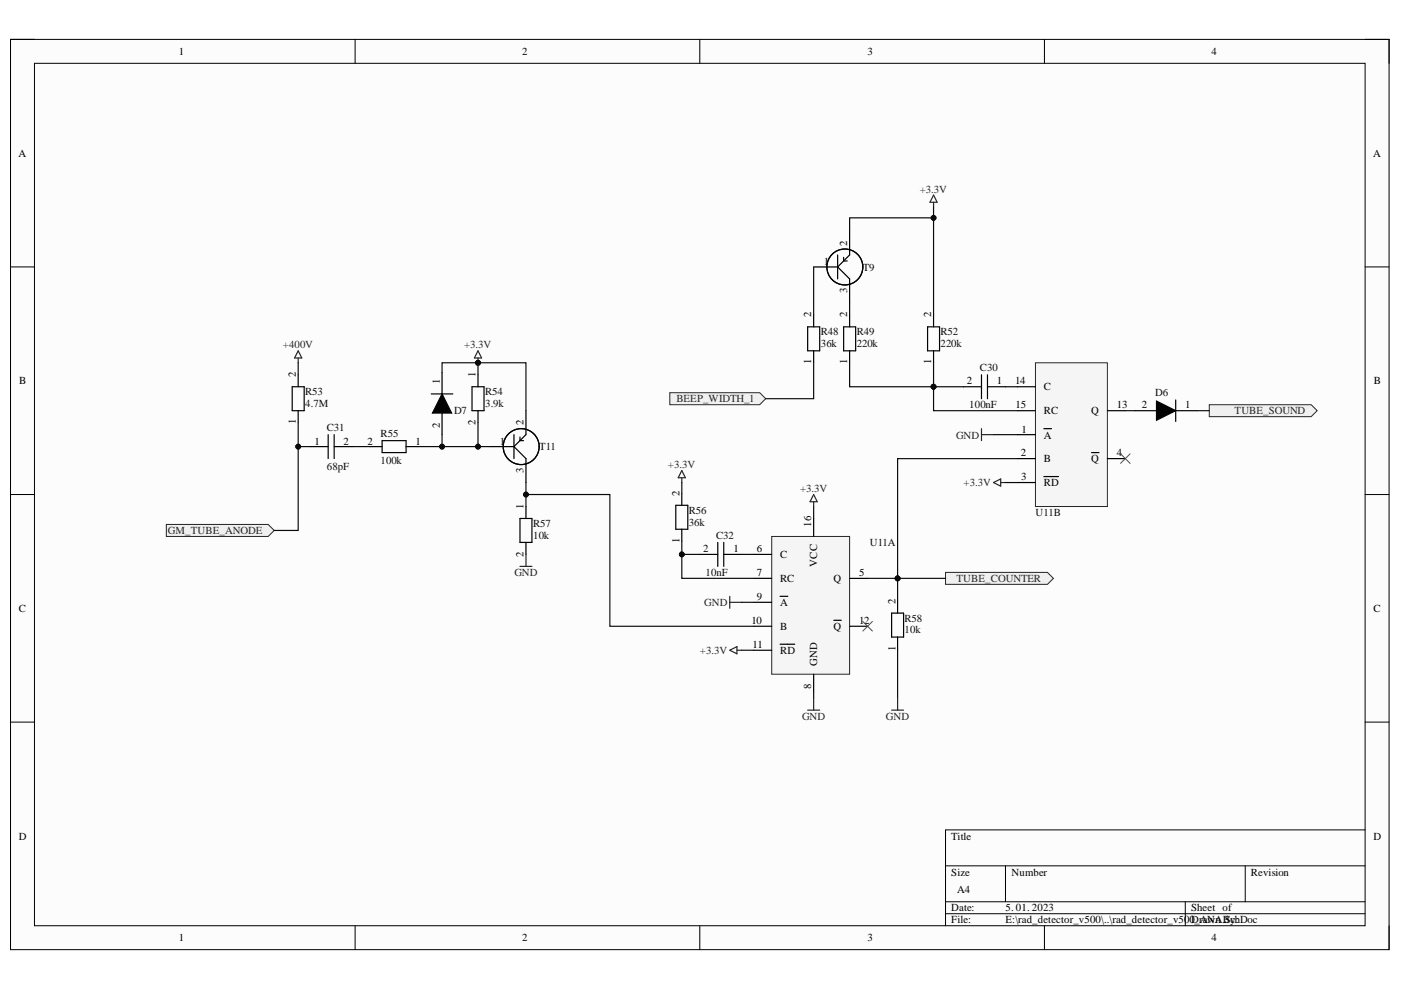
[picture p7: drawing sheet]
<svg xmlns="http://www.w3.org/2000/svg" width="297mm" height="210mm" viewBox="0 0 297 210" stroke-linecap="round" stroke-linejoin="round" font-family="sans-serif">
<defs><g id="words">
<g font-size="2.3">
<text x="37.9" y="11.7">1</text>
<text x="110.7" y="11.7">2</text>
<text x="183.9" y="11.7">3</text>
<text x="256.8" y="11.7">4</text>
<text x="3.9" y="33.3">A</text>
<text x="291.1" y="33.3">A</text>
<text x="179.6" y="52.1" transform="rotate(-90 179.6 52.1)">2</text>
<text x="174.7" y="56.1">1</text>
<text x="179.6" y="62.1" transform="rotate(-90 179.6 62.1)">3</text>
<text x="172" y="67.3" transform="rotate(-90 172 67.3)">2</text>
<text x="179.6" y="67.3" transform="rotate(-90 179.6 67.3)">2</text>
<text x="197.5" y="67.3" transform="rotate(-90 197.5 67.3)">2</text>
<text x="172" y="77.3" transform="rotate(-90 172 77.3)">1</text>
<text x="179.6" y="77.3" transform="rotate(-90 179.6 77.3)">1</text>
<text x="197.5" y="77.3" transform="rotate(-90 197.5 77.3)">1</text>
<text x="4.1" y="81.5">B</text>
<text x="62.7" y="80" transform="rotate(-90 62.7 80)">2</text>
<text x="93.2" y="81.5" transform="rotate(-90 93.2 81.5)">1</text>
<text x="100.8" y="80" transform="rotate(-90 100.8 80)">1</text>
<text x="205" y="81.5">2</text>
<text x="211.3" y="81.5">1</text>
<text x="215.2" y="81.5">14</text>
<text x="221.3" y="82.8">C</text>
<text x="291.3" y="81.5">B</text>
<text x="62.7" y="89.9" transform="rotate(-90 62.7 89.9)">1</text>
<text x="215.3" y="86.6">15</text>
<text x="221.3" y="87.8">RC</text>
<text x="231.4" y="87.8">Q</text>
<text x="236.8" y="86.6">13</text>
<text x="242.1" y="86.6">2</text>
<text x="251.3" y="86.6">1</text>
<text x="66.7" y="94.2">1</text>
<text x="72.8" y="94.2">2</text>
<text x="77.9" y="94.2">2</text>
<text x="88.1" y="94.2">1</text>
<text x="93.2" y="90.7" transform="rotate(-90 93.2 90.7)">2</text>
<text x="100.8" y="90.2" transform="rotate(-90 100.8 90.2)">2</text>
<text x="106" y="94.2">1</text>
<text x="111" y="90.1" transform="rotate(-90 111 90.1)">2</text>
<text x="216.6" y="91.7">1</text>
<text x="221.3" y="93">A</text>
<text x="111" y="100.2" transform="rotate(-90 111 100.2)">3</text>
<text x="216.4" y="96.8">2</text>
<text x="216.5" y="101.9">3</text>
<text x="221.3" y="98.1">B</text>
<text x="231.4" y="98.1">Q</text>
<text x="236.8" y="96.8">4</text>
<text x="111" y="107.9" transform="rotate(-90 111 107.9)">1</text>
<text x="144.1" y="105.1" transform="rotate(-90 144.1 105.1)">2</text>
<text x="221.3" y="103.1">RD</text>
<text x="172" y="111.7" transform="rotate(-90 172 111.7)">16</text>
<text x="111" y="118.1" transform="rotate(-90 111 118.1)">2</text>
<text x="144.1" y="115.1" transform="rotate(-90 144.1 115.1)">1</text>
<text x="149.1" y="117.1">2</text>
<text x="155.5" y="117.1">1</text>
<text x="160.5" y="117.1">6</text>
<text x="165.4" y="118.3">C</text>
<text x="160.5" y="122.1">7</text>
<text x="165.4" y="123.4">RC</text>
<text x="173.3" y="120.1" transform="rotate(-90 173.3 120.1)">VCC</text>
<text x="176.7" y="123.4">Q</text>
<text x="182.1" y="122.1">5</text>
<text x="4" y="129.8">C</text>
<text x="160.5" y="127.2">9</text>
<text x="165.4" y="128.5">A</text>
<text x="189.8" y="128" transform="rotate(-90 189.8 128)">2</text>
<text x="291.2" y="129.8">C</text>
<text x="159.3" y="132.3">10</text>
<text x="159.6" y="137.4">11</text>
<text x="165.4" y="133.6">B</text>
<text x="176.7" y="133.6">Q</text>
<text x="182.1" y="132.3">12</text>
<text x="189.8" y="138" transform="rotate(-90 189.8 138)">1</text>
<text x="165.4" y="138.6">RD</text>
<text x="173.3" y="141.2" transform="rotate(-90 173.3 141.2)">GND</text>
<text x="172" y="146" transform="rotate(-90 172 146)">8</text>
<text x="4" y="178">D</text>
<text x="201.7" y="178">Title</text>
<text x="291.2" y="178">D</text>
<text x="201.7" y="185.6">Size</text>
<text x="214.5" y="185.6">Number</text>
<text x="265.2" y="185.6">Revision</text>
<text x="203" y="189.4">A4</text>
<text x="201.7" y="193.2">Date:</text>
<text x="201.7" y="195.8">File:</text>
<text x="213.2" y="193.2">5. 01. 2023</text>
<text x="213.2" y="195.8">E:\rad_detector_v500\..\rad_detector_v500D_rawn By:</text>
<text x="252.5" y="193.2">Sheet of</text>
<text x="254.4" y="195.8">ANA.SchDoc</text>
<text x="37.9" y="199.6">1</text>
<text x="110.7" y="199.6">2</text>
<text x="183.9" y="199.6">3</text>
<text x="256.8" y="199.6">4</text>
</g>
<g font-size="2.3" fill="#262626">
<text x="195" y="40.9">+3.3V</text>
<text x="60" y="73.9">+400V</text>
<text x="98.4" y="73.9">+3.3V</text>
<text x="143.4" y="85.3">BEEP_WIDTH_1</text>
<text x="261.8" y="87.8">TUBE_SOUND</text>
<text x="202.7" y="93">GND</text>
<text x="141.6" y="99.3">+3.3V</text>
<text x="169.6" y="104.4">+3.3V</text>
<text x="204.3" y="103.1">+3.3V</text>
<text x="35.6" y="113.3">GM_TUBE_ANODE</text>
<text x="109" y="122.1">GND</text>
<text x="202.8" y="123.4">TUBE_COUNTER</text>
<text x="149.3" y="128.5">GND</text>
<text x="148.4" y="138.6">+3.3V</text>
<text x="170" y="152.7">GND</text>
<text x="187.8" y="152.7">GND</text>
</g>
<g font-size="2.3" fill="#0e0e0e">
<text x="182.9" y="57.4">T9</text>
<text x="174" y="71.1">R48</text>
<text x="181.6" y="71.1">R49</text>
<text x="199.4" y="71.1">R52</text>
<text x="174" y="73.6">36k</text>
<text x="181.6" y="73.6">220k</text>
<text x="199.4" y="73.6">220k</text>
<text x="64.7" y="83.8">R53</text>
<text x="102.9" y="83.8">R54</text>
<text x="207.8" y="78.7">C30</text>
<text x="64.7" y="86.3">4.7M</text>
<text x="96.3" y="87.8">D7</text>
<text x="102.9" y="86.3">3.9k</text>
<text x="205.5" y="86.6">100nF</text>
<text x="244.9" y="84">D6</text>
<text x="69.3" y="91.5">C31</text>
<text x="80.7" y="92.7">R55</text>
<text x="114.3" y="95.5">T11</text>
<text x="69.3" y="99.6">68pF</text>
<text x="80.7" y="98.3">100k</text>
<text x="113" y="111.7">R57</text>
<text x="146" y="109">R56</text>
<text x="146" y="111.5">36k</text>
<text x="219.5" y="109.5">U11B</text>
<text x="113" y="114.3">10k</text>
<text x="151.9" y="114.3">C32</text>
<text x="184.4" y="115.8">U11A</text>
<text x="149.6" y="122.1">10nF</text>
<text x="191.8" y="131.8">R58</text>
<text x="191.8" y="134.3">10k</text>
</g>
</g></defs>
<path d="M2.2 8.4h292.3v192.9h-292.3z" fill-rule="evenodd" fill="#fcfcfc"/>
<path d="M2.2 8.4h292.3v192.9h-292.3z" fill="none" stroke="#000" stroke-width=".21"/>
<path d="M7.3 13.4h282.1v182.9h-282.1z" fill-rule="evenodd" fill="#fcfcfc"/>
<g fill="none" stroke="#000" stroke-width=".21">
<path d="M2.2 8.3h5.1M7.3 13.4h282.1v182.9h-282.1zM75.3 8.3v5.1M148.4 8.3v5.1M221.4 8.4v5M289.4 8.4h5.1v5M2.2 56.6h5.1M289.4 56.6h5.1M2.2 104.9h5.1M289.4 104.9h5.1M2.2 153.1h5.1M289.4 153.1h5.1"/>
<path d="M289.4 176h-88.9v20.3M75.3 196.3v5M148.4 196.3v5M200.5 183.6h88.9M200.5 191.2h88.9M200.5 193.7h88.9M213.2 183.6v7.6M221.4 196.3v5M251.3 191.2v5.1M264 183.6v7.6M294.5 196.3v5"/>
</g>
<g fill="none" stroke="#000" stroke-width=".25">
<path d="M63.2 79.5v2.5M93.7 78.9v4.6M101.3 79.5v2.5M62 82h2.5v5.1h-2.5zM63.2 87.1v2.5M65.8 94.7h3.8M69.6 92.2v5M70.8 92.2v5M70.8 94.7h3.9M78.5 94.7h2.5M81 93.4h5.1v2.6h-5.1zM86.1 94.7h2.5"/>
<path d="M91.4 83.5h4.6M93.7 83.5l2.1 4.1h-4.1zM93.7 87.6v4.6M100.1 82h2.5v5.1h-2.5zM101.3 87.1v2.5M103.9 94.7h5.1M109 92.2v5M109 94.7l2.5 2.5v5.1M110.2 92.7v.7h.8M111.5 87.1v5.1l-2.5 2.5"/>
<circle cx="110.5" cy="94.7" r="3.8"/>
</g>
<path d="M93.7 83.5l2.1 4.1h-4.1z" fill-rule="evenodd" fill="#000"/>
<path d="M101.3 74.4l.8 1.5h-1.5zM101.3 75.9v1" fill="none" stroke="#262626" stroke-width=".25"/>
<circle cx="101.3" cy="76.9" r=".51" fill="#0e0e0e"/>
<circle cx="101.3" cy="76.9" r=".51" fill="none" stroke="#0e0e0e" stroke-width=".21"/>
<path d="M110.2 109.9h2.6v5.1h-2.6zM111.5 107.4v2.5M111.5 115v2.5" fill="none" stroke="#000" stroke-width=".25"/>
<path d="M63.2 74.4l.8 1.5h-1.5zM63.2 75.9v1M111.5 117.5v2.6M110.2 120.1h2.6" fill="none" stroke="#262626" stroke-width=".25"/>
<path d="M35.3 111.2h21.6l1.2 1.3-1.2 1.2h-21.6z" fill-rule="evenodd" fill="#f0f0f0"/>
<path d="M35.3 111.2h21.6l1.2 1.3-1.2 1.2h-21.6z" fill="none" stroke="#262626" stroke-width=".21"/>
<g fill="none" stroke="#000" stroke-width=".25">
<path d="M172.5 56.6h5.1M177.6 56.6l2.5 2.5v5.1M177.6 54.1v5M178.9 54.6v.7h.7M180.1 49v5.1l-2.5 2.5M171.2 69.3h2.6v5.1h-2.6zM172.5 66.8v2.5M172.5 74.4v2.5M178.9 69.3h2.5v5.1h-2.5zM180.1 66.8v2.5M180.1 74.4v2.5M196.7 69.3h2.5v5.1h-2.5z"/>
<path d="M197.9 66.8v2.5M197.9 74.4v2.5M208.1 79.5v5M209.4 79.5v5M204.3 82h3.8M209.4 82h3.8M240.6 87.1h4.6M245.2 85l4.1 2.1-4.1 2zM249.3 84.8v4.6M249.3 87.1h4.5M143.3 107.1h2.5v5.1h-2.5zM144.6 104.6v2.5"/>
<path d="M144.6 112.2v2.6M148.4 117.5h3.8M152.2 115v5.1M153.4 115v5.1M153.4 117.5h3.9M189 130h2.6v5.1h-2.6zM190.3 127.5v2.5M190.3 135.1v2.5"/>
<circle cx="179.1" cy="56.6" r="3.8"/>
</g>
<path d="M245.2 85l4.1 2.1-4.1 2z" fill-rule="evenodd" fill="#000"/>
<path d="M197.9 41.4l.8 1.5h-1.5zM197.9 42.9v1M144.6 99.8l.7 1.5h-1.5zM144.6 101.3v1M172.5 104.9l.8 1.5h-1.6zM172.5 106.4v1M154.7 137.9l1.5-.8v1.5zM156.2 137.9h1.1" fill="none" stroke="#262626" stroke-width=".25"/>
<path d="M219.5 76.9h15.3v30.5h-15.3z" fill-rule="evenodd" fill="#f5f5f5"/>
<path d="M219.5 76.9h15.3v30.5h-15.3z" fill="none" stroke="#262626" stroke-width=".21"/>
<path d="M215.7 82h3.8M215.7 87.1h3.8M215.7 92.2h3.8M215.7 97.2h3.8M221.3 90.9h1.6M231.4 96h1.6M234.8 87.1h3.8M234.8 97.2h3.8M215.7 102.3h3.8M221.3 101h3.1" fill="none" stroke="#000" stroke-width=".25"/>
<path d="M74.7 94.7h3.8M111.5 102.3v5.1" fill="none" stroke="#0e0e0e" stroke-width=".25"/>
<circle cx="111.5" cy="104.9" r=".51" fill="#0e0e0e"/>
<circle cx="111.5" cy="104.9" r=".51" fill="none" stroke="#0e0e0e" stroke-width=".21"/>
<path d="M63.2 76.9v2.6M101.3 89.6v5.1" fill="none" stroke="#0e0e0e" stroke-width=".25"/>
<circle cx="101.3" cy="94.7" r=".51" fill="#0e0e0e"/>
<circle cx="101.3" cy="94.7" r=".51" fill="none" stroke="#0e0e0e" stroke-width=".21"/>
<path d="M101.3 76.9v2.6" fill="none" stroke="#0e0e0e" stroke-width=".25"/>
<circle cx="101.3" cy="76.9" r=".51" fill="#0e0e0e"/>
<circle cx="101.3" cy="76.9" r=".51" fill="none" stroke="#0e0e0e" stroke-width=".21"/>
<path d="M93.7 92.2v2.5" fill="none" stroke="#0e0e0e" stroke-width=".25"/>
<circle cx="93.7" cy="94.7" r=".51" fill="#0e0e0e"/>
<circle cx="93.7" cy="94.7" r=".51" fill="none" stroke="#0e0e0e" stroke-width=".21"/>
<path d="M63.2 94.7h2.6" fill="none" stroke="#0e0e0e" stroke-width=".25"/>
<circle cx="63.2" cy="94.7" r=".51" fill="#0e0e0e"/>
<circle cx="63.2" cy="94.7" r=".51" fill="none" stroke="#0e0e0e" stroke-width=".21"/>
<path d="M144.6 114.8v2.7h3.8" fill="none" stroke="#0e0e0e" stroke-width=".25"/>
<circle cx="144.6" cy="117.5" r=".51" fill="#0e0e0e"/>
<circle cx="144.6" cy="117.5" r=".51" fill="none" stroke="#0e0e0e" stroke-width=".21"/>
<path d="M180.1 76.9v5.1h17.8M190.3 137.6v10.4" fill="none" stroke="#0e0e0e" stroke-width=".25"/>
<circle cx="197.9" cy="82" r=".51" fill="#0e0e0e"/>
<circle cx="197.9" cy="82" r=".51" fill="none" stroke="#0e0e0e" stroke-width=".21"/>
<path d="M172.5 56.6v10.2M180.1 64.2v2.6M63.2 89.6v22.9h-5.1M213.2 82h2.5M238.6 87.1h2" fill="none" stroke="#0e0e0e" stroke-width=".25"/>
<circle cx="63.2" cy="94.7" r=".51" fill="#0e0e0e"/>
<circle cx="63.2" cy="94.7" r=".51" fill="none" stroke="#0e0e0e" stroke-width=".21"/>
<path d="M88.6 94.7h15.3" fill="none" stroke="#0e0e0e" stroke-width=".25"/>
<circle cx="101.3" cy="94.7" r=".51" fill="#0e0e0e"/>
<circle cx="101.3" cy="94.7" r=".51" fill="none" stroke="#0e0e0e" stroke-width=".21"/>
<circle cx="93.7" cy="94.7" r=".51" fill="#0e0e0e"/>
<circle cx="93.7" cy="94.7" r=".51" fill="none" stroke="#0e0e0e" stroke-width=".21"/>
<path d="M197.9 76.9v10.2h17.8" fill="none" stroke="#0e0e0e" stroke-width=".25"/>
<circle cx="197.9" cy="82" r=".51" fill="#0e0e0e"/>
<circle cx="197.9" cy="82" r=".51" fill="none" stroke="#0e0e0e" stroke-width=".21"/>
<path d="M93.7 78.9v-2h17.8v10.2" fill="none" stroke="#0e0e0e" stroke-width=".25"/>
<circle cx="101.3" cy="76.9" r=".51" fill="#0e0e0e"/>
<circle cx="101.3" cy="76.9" r=".51" fill="none" stroke="#0e0e0e" stroke-width=".21"/>
<path d="M197.9 43.9v2.3" fill="none" stroke="#0e0e0e" stroke-width=".25"/>
<circle cx="197.9" cy="46.2" r=".51" fill="#0e0e0e"/>
<circle cx="197.9" cy="46.2" r=".51" fill="none" stroke="#0e0e0e" stroke-width=".21"/>
<path d="M215.7 97.2h-25.4v30.3M144.6 102.3v2.3M172.5 107.4v2.5" fill="none" stroke="#0e0e0e" stroke-width=".25"/>
<circle cx="190.3" cy="122.6" r=".51" fill="#0e0e0e"/>
<circle cx="190.3" cy="122.6" r=".51" fill="none" stroke="#0e0e0e" stroke-width=".21"/>
<path d="M197.9 82h6.4" fill="none" stroke="#0e0e0e" stroke-width=".25"/>
<circle cx="197.9" cy="82" r=".51" fill="#0e0e0e"/>
<circle cx="197.9" cy="82" r=".51" fill="none" stroke="#0e0e0e" stroke-width=".21"/>
<path d="M163.6 113.7h16.5v29.2h-16.5z" fill-rule="evenodd" fill="#f5f5f5"/>
<path d="M163.6 113.7h16.5v29.2h-16.5z" fill="none" stroke="#262626" stroke-width=".21"/>
<path d="M159.8 117.5h3.8M172.5 109.9v3.8M159.8 122.6h3.8M159.8 127.7h3.8M159.8 132.8h3.8M159.8 137.9h3.8M165.4 126.4h1.6M165.4 136.6h3.1M176.8 131.5h1.6M180.1 132.8h3.9M180.1 122.6h3.9M172.5 142.9v3.9" fill="none" stroke="#000" stroke-width=".25"/>
<path d="M111.5 104.9h17.8v27.9h30.5" fill="none" stroke="#0e0e0e" stroke-width=".25"/>
<circle cx="111.5" cy="104.9" r=".51" fill="#0e0e0e"/>
<circle cx="111.5" cy="104.9" r=".51" fill="none" stroke="#0e0e0e" stroke-width=".21"/>
<path d="M154.7 126.4v2.6M154.7 127.7h2.6" fill="none" stroke="#262626" stroke-width=".25"/>
<path d="M144.6 117.5v5.1h15.2M157.3 117.5h2.5M157.3 127.7h2.5M157.3 137.9h2.5" fill="none" stroke="#0e0e0e" stroke-width=".25"/>
<circle cx="144.6" cy="117.5" r=".51" fill="#0e0e0e"/>
<circle cx="144.6" cy="117.5" r=".51" fill="none" stroke="#0e0e0e" stroke-width=".21"/>
<path d="M184 122.6h6.3" fill="none" stroke="#0e0e0e" stroke-width=".25"/>
<circle cx="190.3" cy="122.6" r=".51" fill="#0e0e0e"/>
<circle cx="190.3" cy="122.6" r=".51" fill="none" stroke="#0e0e0e" stroke-width=".21"/>
<path d="M208.1 90.9v2.5M208.1 92.2h2.5M171.2 150.6h2.6M172.5 148v2.6M189 150.6h2.6M190.3 148v2.6" fill="none" stroke="#262626" stroke-width=".25"/>
<path d="M210.6 92.2h5.1M172.5 146.8v1.2" fill="none" stroke="#0e0e0e" stroke-width=".25"/>
<path d="M142 83.3h19.1l1.2 1.2-1.2 1.3h-19.1z" fill-rule="evenodd" fill="#f0f0f0"/>
<path d="M142 83.3h19.1l1.2 1.2-1.2 1.3h-19.1z" fill="none" stroke="#262626" stroke-width=".21"/>
<path d="M172.5 76.9v7.6h-10.2" fill="none" stroke="#0e0e0e" stroke-width=".25"/>
<path d="M200.5 121.4h21.6l1.2 1.2-1.2 1.3h-21.6z" fill-rule="evenodd" fill="#f0f0f0"/>
<path d="M200.5 121.4h21.6l1.2 1.2-1.2 1.3h-21.6z" fill="none" stroke="#262626" stroke-width=".21"/>
<path d="M190.3 122.6h10.2" fill="none" stroke="#0e0e0e" stroke-width=".25"/>
<circle cx="190.3" cy="122.6" r=".51" fill="#0e0e0e"/>
<circle cx="190.3" cy="122.6" r=".51" fill="none" stroke="#0e0e0e" stroke-width=".21"/>
<path d="M256.4 85.8h21.6l1.3 1.3-1.3 1.2h-21.6z" fill-rule="evenodd" fill="#f0f0f0"/>
<path d="M256.4 85.8h21.6l1.3 1.3-1.3 1.2h-21.6z" fill="none" stroke="#262626" stroke-width=".21"/>
<path d="M180.1 49v-2.8h17.8v20.6M253.8 87.1h2.6" fill="none" stroke="#0e0e0e" stroke-width=".25"/>
<path d="M237.6 96.2l2 2.1M239.6 96.2l-2 2.1M182.9 131.8l2.1 2M185 131.8l-2.1 2" fill="none" stroke="#4c4c4c" stroke-width=".21"/>
<circle cx="197.9" cy="46.2" r=".51" fill="#0e0e0e"/>
<circle cx="197.9" cy="46.2" r=".51" fill="none" stroke="#0e0e0e" stroke-width=".21"/>
<path d="M210.6 102.3l1.6-.8v1.6zM212.2 102.3h1" fill="none" stroke="#262626" stroke-width=".25"/>
<path d="M213.2 102.3h2.5" fill="none" stroke="#0e0e0e" stroke-width=".25"/>
<use href="#words"/>
</svg>
